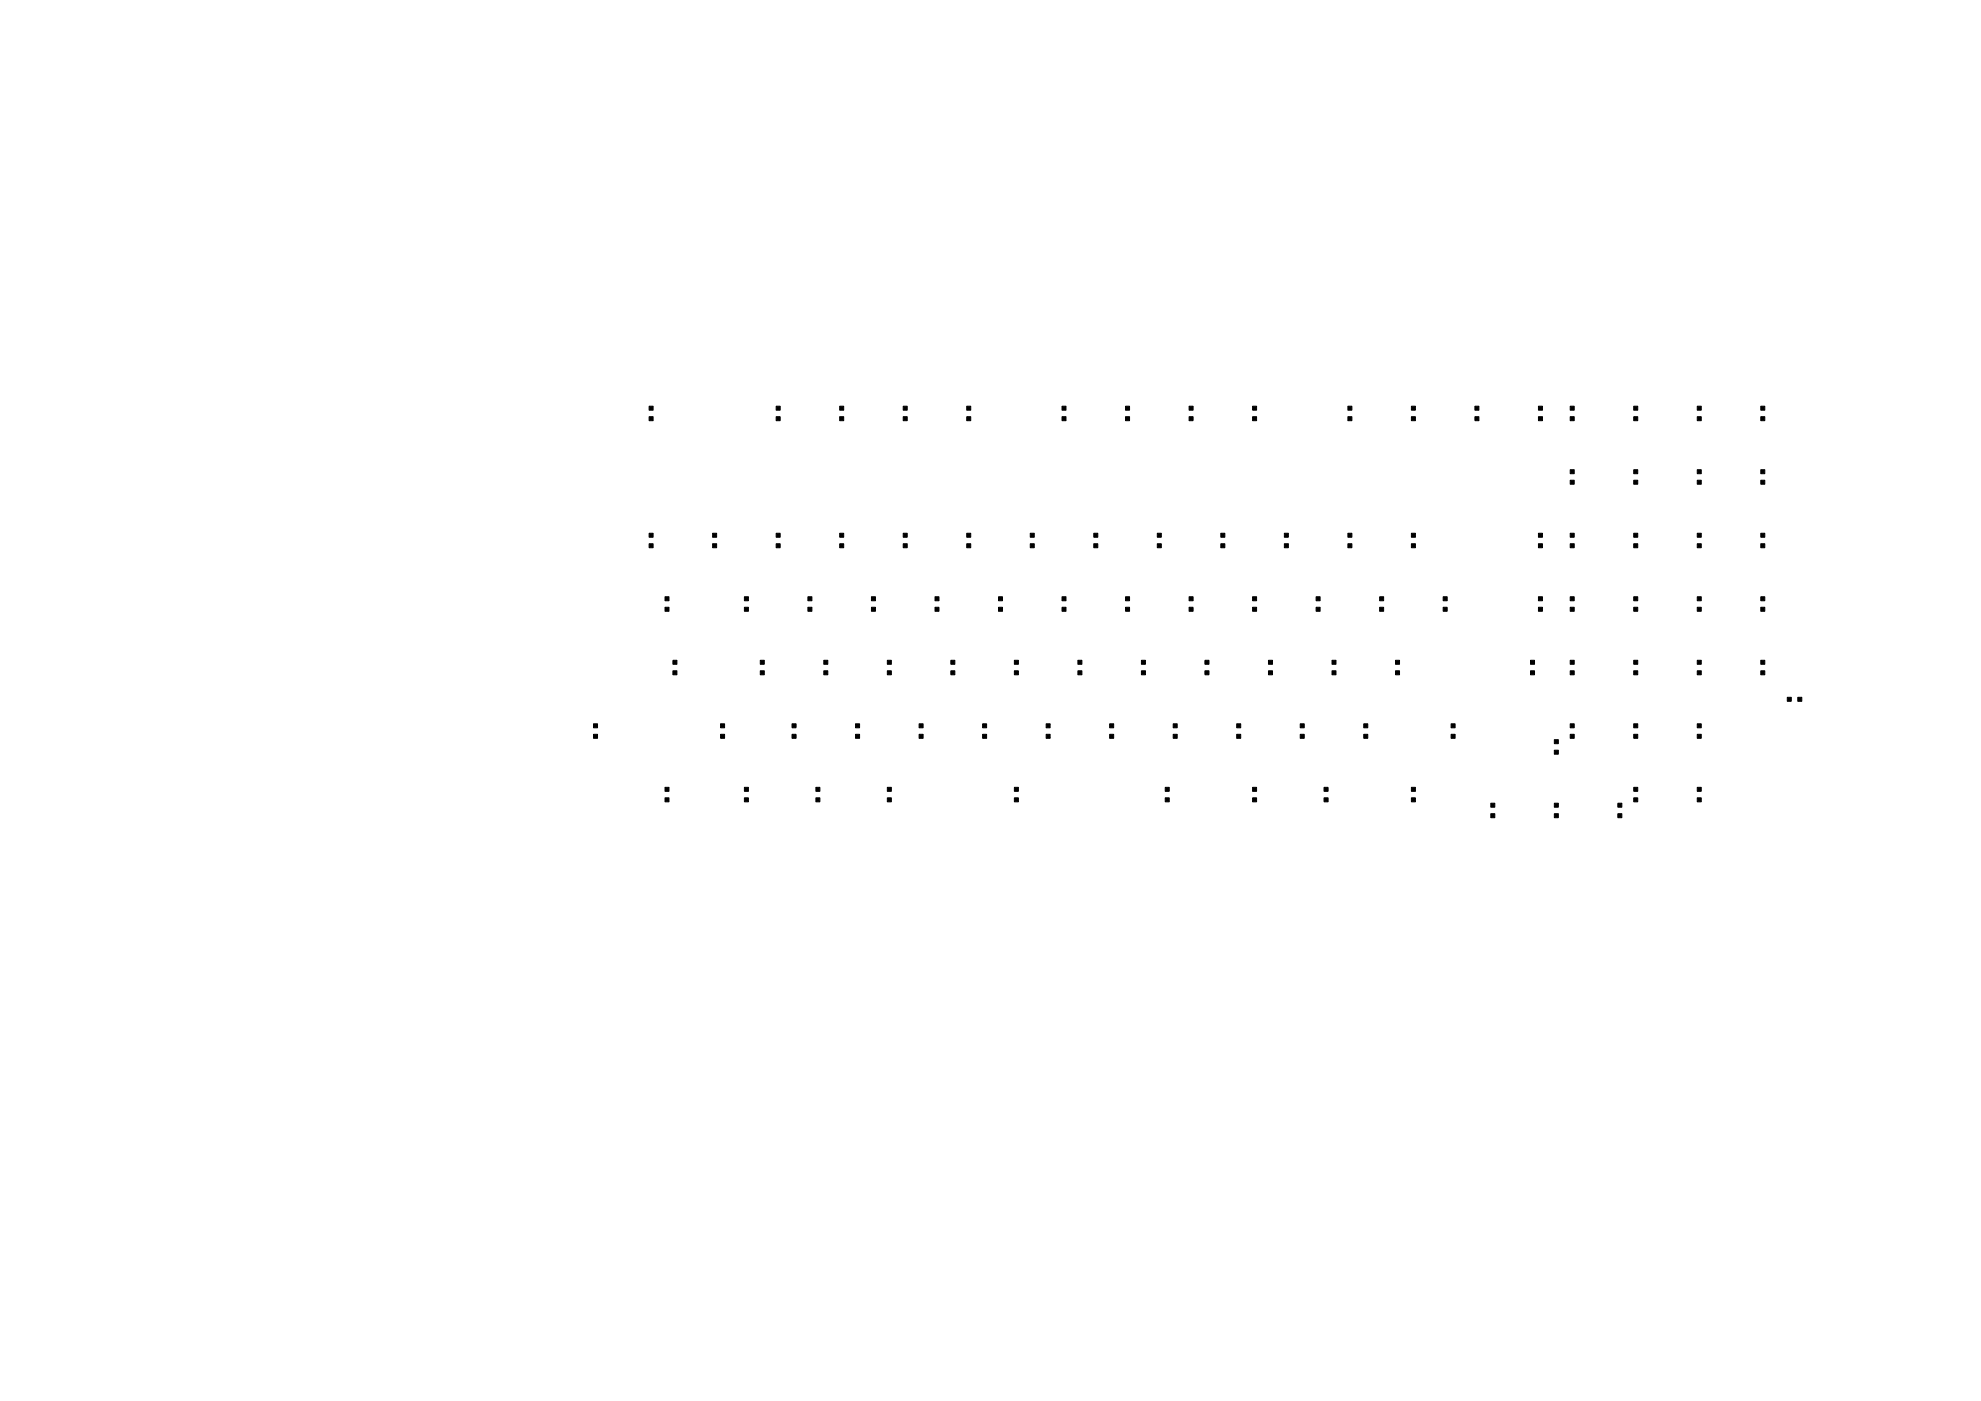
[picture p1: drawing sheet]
<svg xmlns="http://www.w3.org/2000/svg" width="594mm" height="420mm" viewBox="0 0 594 420" stroke-linecap="round" stroke-linejoin="round" font-family="sans-serif">
<g fill="#000" stroke="#000" stroke-width=".3">
<path d="M194.7 125h1.2v1.2h-1.2zM194.7 121.8h1.2v1.2h-1.2zM232.8 125h1.2v1.2h-1.2zM232.8 121.8h1.2v1.2h-1.2zM251.8 125h1.2v1.2h-1.2zM251.8 121.8h1.2v1.2h-1.2zM270.9 125h1.2v1.2h-1.2zM270.9 121.8h1.2v1.2h-1.2zM289.9 125h1.2v1.2h-1.2zM289.9 121.8h1.2v1.2h-1.2zM318.5 125h1.2v1.2h-1.2zM318.5 121.8h1.2v1.2h-1.2z"/>
<path d="M337.5 125h1.2v1.2h-1.2zM337.5 121.8h1.2v1.2h-1.2zM356.6 125h1.2v1.2h-1.2zM356.6 121.8h1.2v1.2h-1.2zM375.6 125h1.2v1.2h-1.2zM375.6 121.8h1.2v1.2h-1.2zM404.2 125h1.2v1.2h-1.2zM404.2 121.8h1.2v1.2h-1.2zM423.3 125h1.2v1.2h-1.2zM423.3 121.8h1.2v1.2h-1.2zM442.3 125h1.2v1.2h-1.2zM442.3 121.8h1.2v1.2h-1.2z"/>
<path d="M461.4 125h1.2v1.2h-1.2zM461.4 121.8h1.2v1.2h-1.2zM470.9 125h1.2v1.2h-1.2zM470.9 121.8h1.2v1.2h-1.2zM489.9 125h1.2v1.2h-1.2zM489.9 121.8h1.2v1.2h-1.2zM509 125h1.2v1.2h-1.2zM509 121.8h1.2v1.2h-1.2zM528 125h1.2v1.2h-1.2zM528 121.8h1.2v1.2h-1.2zM470.9 144h1.2v1.2h-1.2zM470.9 140.9h1.2v1.2h-1.2z"/>
<path d="M489.9 144h1.2v1.2h-1.2zM489.9 140.9h1.2v1.2h-1.2zM509 144h1.2v1.2h-1.2zM509 140.9h1.2v1.2h-1.2zM528 144h1.2v1.2h-1.2zM528 140.9h1.2v1.2h-1.2zM194.7 163.1h1.2v1.2h-1.2zM194.7 159.9h1.2v1.2h-1.2zM213.7 163.1h1.2v1.2h-1.2zM213.7 159.9h1.2v1.2h-1.2zM232.8 163.1h1.2v1.2h-1.2zM232.8 159.9h1.2v1.2h-1.2z"/>
<path d="M251.8 163.1h1.2v1.2h-1.2zM251.8 159.9h1.2v1.2h-1.2zM270.9 163.1h1.2v1.2h-1.2zM270.9 159.9h1.2v1.2h-1.2zM289.9 163.1h1.2v1.2h-1.2zM289.9 159.9h1.2v1.2h-1.2zM309 163.1h1.2v1.2h-1.2zM309 159.9h1.2v1.2h-1.2zM328 163.1h1.2v1.2h-1.2zM328 159.9h1.2v1.2h-1.2zM347.1 163.1h1.2v1.2h-1.2zM347.1 159.9h1.2v1.2h-1.2z"/>
<path d="M366.1 163.1h1.2v1.2h-1.2zM366.1 159.9h1.2v1.2h-1.2zM385.2 163.1h1.2v1.2h-1.2zM385.2 159.9h1.2v1.2h-1.2zM404.2 163.1h1.2v1.2h-1.2zM404.2 159.9h1.2v1.2h-1.2zM423.3 163.1h1.2v1.2h-1.2zM423.3 159.9h1.2v1.2h-1.2zM461.4 163.1h1.2v1.2h-1.2zM461.4 159.9h1.2v1.2h-1.2zM470.9 163.1h1.2v1.2h-1.2zM470.9 159.9h1.2v1.2h-1.2z"/>
<path d="M489.9 163.1h1.2v1.2h-1.2zM489.9 159.9h1.2v1.2h-1.2zM509 163.1h1.2v1.2h-1.2zM509 159.9h1.2v1.2h-1.2zM528 163.1h1.2v1.2h-1.2zM528 159.9h1.2v1.2h-1.2zM199.4 182.1h1.2v1.2h-1.2zM199.4 179h1.2v1.2h-1.2zM201.8 198h1.2v1.2h-1.2zM223.2 182.1h1.2v1.2h-1.2zM223.2 179h1.2v1.2h-1.2zM228 198h1.2v1.2h-1.2z"/>
<path d="M242.3 182.1h1.2v1.2h-1.2zM242.3 179h1.2v1.2h-1.2zM247.1 198h1.1v1.2h-1.1zM261.3 182.1h1.2v1.2h-1.2zM261.3 179h1.2v1.2h-1.2zM266.1 198h1.2v1.2h-1.2zM280.4 182.1h1.2v1.2h-1.2zM280.4 179h1.2v1.2h-1.2zM285.2 198h1.1v1.2h-1.1zM299.4 182.1h1.2v1.2h-1.2zM299.4 179h1.2v1.2h-1.2zM304.2 198h1.2v1.2h-1.2z"/>
<path d="M318.5 182.1h1.2v1.2h-1.2zM318.5 179h1.2v1.2h-1.2zM323.3 198h1.1v1.2h-1.1zM337.5 182.1h1.2v1.2h-1.2zM337.5 179h1.2v1.2h-1.2zM342.3 198h1.2v1.2h-1.2zM356.6 182.1h1.2v1.2h-1.2zM356.6 179h1.2v1.2h-1.2zM361.4 198h1.1v1.2h-1.1zM375.6 182.1h1.2v1.2h-1.2zM375.6 179h1.2v1.2h-1.2zM380.4 198h1.2v1.2h-1.2z"/>
<path d="M394.7 182.1h1.2v1.2h-1.2zM394.7 179h1.2v1.2h-1.2zM399.5 198h1.1v1.2h-1.1zM413.7 182.1h1.2v1.2h-1.2zM413.7 179h1.2v1.2h-1.2zM418.5 198h1.2v1.2h-1.2zM432.8 182.1h1.2v1.2h-1.2zM432.8 179h1.2v1.2h-1.2zM459 198h1.2v1.2h-1.2zM461.4 182.1h1.2v1.2h-1.2zM461.4 179h1.2v1.2h-1.2zM470.9 182.1h1.2v1.2h-1.2z"/>
<path d="M470.9 179h1.2v1.2h-1.2zM470.9 198h1.2v1.2h-1.2zM489.9 182.1h1.2v1.2h-1.2zM489.9 179h1.2v1.2h-1.2zM489.9 198h1.2v1.2h-1.2zM509 182.1h1.2v1.2h-1.2zM509 179h1.2v1.2h-1.2zM509 198h1.2v1.2h-1.2zM528 198h1.2v1.2h-1.2zM528 182.1h1.2v1.2h-1.2zM528 179h1.2v1.2h-1.2zM178 217.1h1.2v1.2h-1.2z"/>
<path d="M201.8 201.2h1.2v1.2h-1.2zM216.1 217.1h1.2v1.2h-1.2zM228 201.2h1.2v1.2h-1.2zM237.5 217.1h1.2v1.2h-1.2zM247.1 201.2h1.1v1.2h-1.1zM256.6 217.1h1.2v1.2h-1.2zM266.1 201.2h1.2v1.2h-1.2zM275.6 217.1h1.2v1.2h-1.2zM285.2 201.2h1.1v1.2h-1.1zM294.7 217.1h1.2v1.2h-1.2zM304.2 201.2h1.2v1.2h-1.2zM313.7 217.1h1.2v1.2h-1.2z"/>
<path d="M323.3 201.2h1.1v1.2h-1.1zM332.8 217.1h1.2v1.2h-1.2zM342.3 201.2h1.2v1.2h-1.2zM351.8 217.1h1.2v1.2h-1.2zM361.4 201.2h1.1v1.2h-1.1zM370.9 217.1h1.2v1.2h-1.2zM380.4 201.2h1.2v1.2h-1.2zM389.9 217.1h1.2v1.2h-1.2zM399.5 201.2h1.1v1.2h-1.1zM409 217.1h1.2v1.2h-1.2zM418.5 201.2h1.2v1.2h-1.2zM435.2 217.1h1.2v1.2h-1.2z"/>
<path d="M459 201.2h1.2v1.2h-1.2zM470.9 201.2h1.2v1.2h-1.2zM470.9 217.1h1.2v1.2h-1.2zM489.9 201.2h1.2v1.2h-1.2zM489.9 217.1h1.2v1.2h-1.2zM509 201.2h1.2v1.2h-1.2zM509 217.1h1.2v1.2h-1.2zM528 201.2h1.2v1.2h-1.2zM536 209.1h1.2v1.2h-1.2zM539.1 209.1h1.2v1.2h-1.2zM178 220.2h1.2v1.2h-1.2zM199.4 236.1h1.2v1.2h-1.2z"/>
<path d="M216.1 220.2h1.2v1.2h-1.2zM223.2 236.1h1.2v1.2h-1.2zM237.5 220.2h1.2v1.2h-1.2zM244.7 236.1h1.2v1.2h-1.2zM256.6 220.2h1.2v1.2h-1.2zM266.1 236.1h1.2v1.2h-1.2zM275.6 220.2h1.2v1.2h-1.2zM294.7 220.2h1.2v1.2h-1.2zM304.2 236.1h1.2v1.2h-1.2zM313.7 220.2h1.2v1.2h-1.2zM332.8 220.2h1.2v1.2h-1.2zM349.4 236.1h1.2v1.2h-1.2z"/>
<path d="M351.8 220.2h1.2v1.2h-1.2zM370.9 220.2h1.2v1.2h-1.2zM375.6 236.1h1.2v1.2h-1.2zM389.9 220.2h1.2v1.2h-1.2zM397.1 236.1h1.2v1.2h-1.2zM409 220.2h1.2v1.2h-1.2zM423.3 236.1h1.2v1.2h-1.2zM435.2 220.2h1.2v1.2h-1.2zM466.1 225h1.2v1.2h-1.2zM466.1 221.8h1.2v1.2h-1.2zM470.9 220.2h1.2v1.2h-1.2zM489.9 220.2h1.2v1.2h-1.2z"/>
<path d="M489.9 236.1h1.2v1.2h-1.2zM509 220.2h1.2v1.2h-1.2zM509 236.1h1.2v1.2h-1.2zM199.4 239.3h1.2v1.2h-1.2zM223.2 239.3h1.2v1.2h-1.2zM244.7 239.3h1.2v1.2h-1.2zM266.1 239.3h1.2v1.2h-1.2zM304.2 239.3h1.2v1.2h-1.2zM349.4 239.3h1.2v1.2h-1.2zM375.6 239.3h1.2v1.2h-1.2zM397.1 239.3h1.2v1.2h-1.2zM423.3 239.3h1.2v1.2h-1.2z"/>
<path d="M447.1 244h1.2v1.2h-1.2zM447.1 240.9h1.2v1.2h-1.2zM466.1 244h1.2v1.2h-1.2zM466.1 240.9h1.2v1.2h-1.2zM485.2 244h1.2v1.2h-1.2zM485.2 240.9h1.2v1.2h-1.2zM489.9 239.3h1.2v1.2h-1.2zM509 239.3h1.2v1.2h-1.2z"/>
</g>
</svg>
